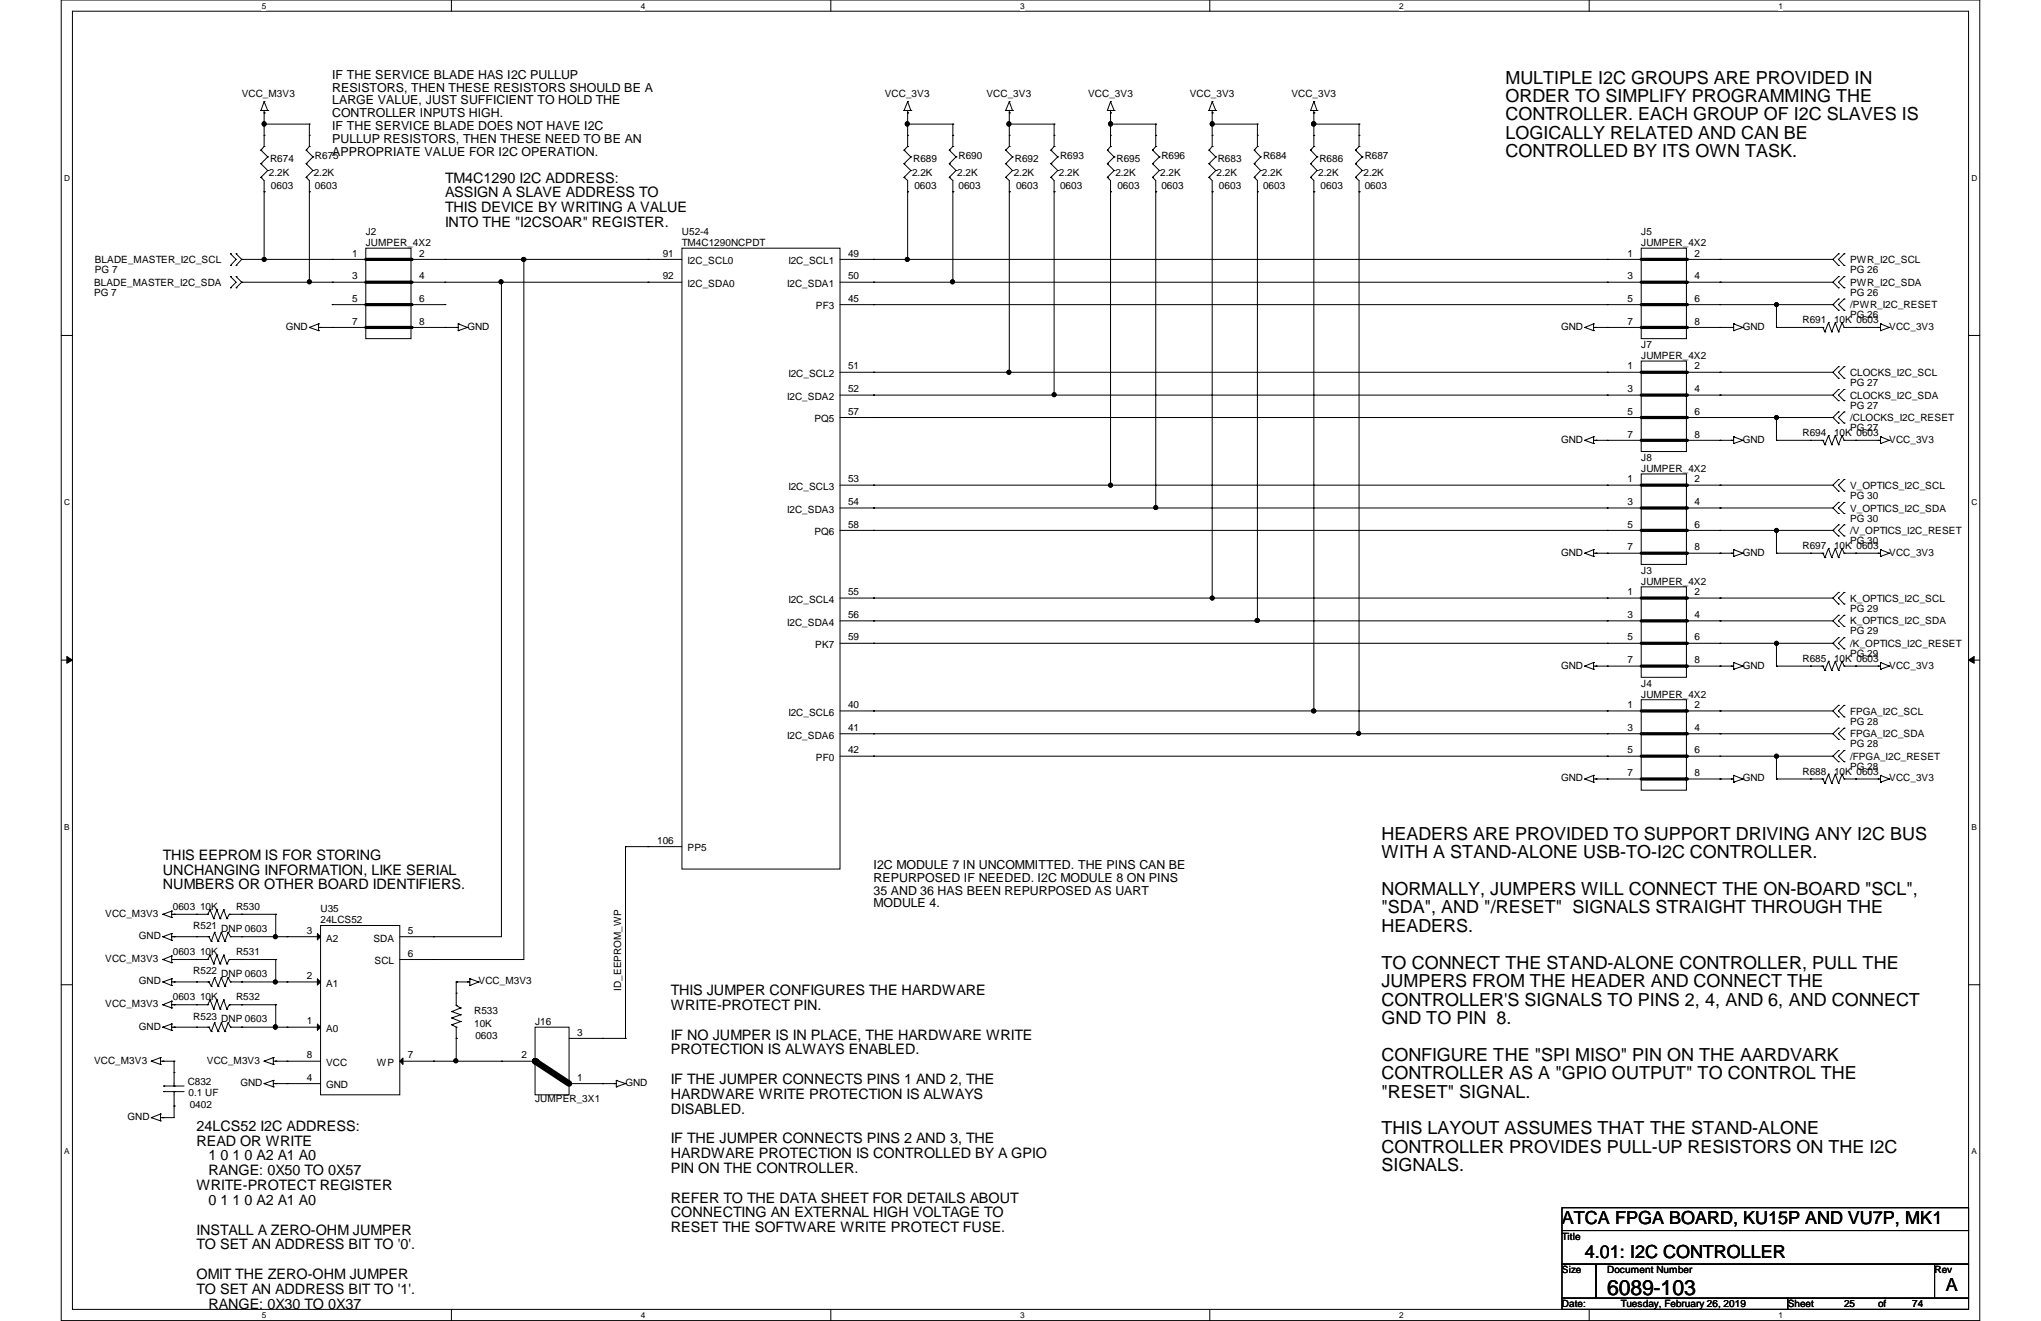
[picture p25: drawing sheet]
<svg xmlns="http://www.w3.org/2000/svg" width="432mm" height="279mm" viewBox="0 0 432 279" stroke-linecap="round" stroke-linejoin="round" font-family="sans-serif">
<defs><g id="words">
<text font-size="4.5" x="340" y="273.8">6089-103</text>
<g font-size="3.8">
<text x="318.5" y="17.7">MULTIPLE I2C GROUPS ARE PROVIDED IN</text>
<text x="318.5" y="21.6">ORDER TO SIMPLIFY PROGRAMMING THE</text>
<text x="318.5" y="25.5">CONTROLLER. EACH GROUP OF I2C SLAVES IS</text>
<text x="318.5" y="29.4">LOGICALLY RELATED AND CAN BE</text>
<text x="318.5" y="33.3">CONTROLLED BY ITS OWN TASK.</text>
<text x="292.3" y="177.6">HEADERS ARE PROVIDED TO SUPPORT DRIVING ANY I2C BUS</text>
<text x="292.3" y="181.5">WITH A STAND-ALONE USB-TO-I2C CONTROLLER.</text>
<text x="292.3" y="189.3">NORMALLY, JUMPERS WILL CONNECT THE ON-BOARD &quot;SCL&quot;,</text>
<text x="292.3" y="193.2">&quot;SDA&quot;, AND &quot;/RESET&quot; SIGNALS STRAIGHT THROUGH THE</text>
<text x="292.3" y="197.1">HEADERS.</text>
<text x="292.3" y="204.9">TO CONNECT THE STAND-ALONE CONTROLLER, PULL THE</text>
<text x="292.3" y="208.8">JUMPERS FROM THE HEADER AND CONNECT THE</text>
<text x="292.3" y="212.7">CONTROLLER'S SIGNALS TO PINS 2, 4, AND 6, AND CONNECT</text>
<text x="292.3" y="216.6">GND TO PIN 8.</text>
<text x="292.3" y="224.4">CONFIGURE THE &quot;SPI MISO&quot; PIN ON THE AARDVARK</text>
<text x="292.3" y="228.3">CONTROLLER AS A &quot;GPIO OUTPUT&quot; TO CONTROL THE</text>
<text x="292.3" y="232.2">&quot;RESET&quot; SIGNAL.</text>
<text x="292.3" y="239.9">THIS LAYOUT ASSUMES THAT THE STAND-ALONE</text>
<text x="292.3" y="243.8">CONTROLLER PROVIDES PULL-UP RESISTORS ON THE I2C</text>
<text x="292.3" y="247.7">SIGNALS.</text>
<text x="330.5" y="258.8">ATCA FPGA BOARD, KU15P AND VU7P, MK1</text>
<text x="335.3" y="266">4.01: I2C CONTROLLER</text>
<text x="411.6" y="273.1">A</text>
</g>
<g font-size="3">
<text x="94.1" y="38.6">TM4C1290 I2C ADDRESS:</text>
<text x="94.1" y="41.7">ASSIGN A SLAVE ADDRESS TO</text>
<text x="94.1" y="44.9">THIS DEVICE BY WRITING A VALUE</text>
<text x="94.1" y="48">INTO THE &quot;I2CSOAR&quot; REGISTER.</text>
<text x="34.5" y="181.9">THIS EEPROM IS FOR STORING</text>
<text x="34.5" y="185">UNCHANGING INFORMATION, LIKE SERIAL</text>
<text x="34.5" y="188.1">NUMBERS OR OTHER BOARD IDENTIFIERS.</text>
<text x="141.9" y="210.5">THIS JUMPER CONFIGURES THE HARDWARE</text>
<text x="141.9" y="213.6">WRITE-PROTECT PIN.</text>
<text x="141.9" y="219.9">IF NO JUMPER IS IN PLACE, THE HARDWARE WRITE</text>
<text x="141.9" y="223">PROTECTION IS ALWAYS ENABLED.</text>
<text x="141.9" y="229.3">IF THE JUMPER CONNECTS PINS 1 AND 2, THE</text>
<text x="141.9" y="232.4">HARDWARE WRITE PROTECTION IS ALWAYS</text>
<text x="41.6" y="239.2">24LCS52 I2C ADDRESS:</text>
<text x="141.9" y="235.5">DISABLED.</text>
<text x="41.6" y="242.3">READ OR WRITE</text>
<text x="44.1" y="245.4">1 0 1 0 A2 A1 A0</text>
<text x="141.9" y="241.8">IF THE JUMPER CONNECTS PINS 2 AND 3, THE</text>
<text x="141.9" y="244.9">HARDWARE PROTECTION IS CONTROLLED BY A GPIO</text>
<text x="41.6" y="251.7">WRITE-PROTECT REGISTER</text>
<text x="44.1" y="248.6">RANGE: 0X50 TO 0X57</text>
<text x="141.9" y="248.1">PIN ON THE CONTROLLER.</text>
<text x="44.1" y="254.8">0 1 1 0 A2 A1 A0</text>
<text x="141.9" y="254.3">REFER TO THE DATA SHEET FOR DETAILS ABOUT</text>
<text x="141.9" y="257.5">CONNECTING AN EXTERNAL HIGH VOLTAGE TO</text>
<text x="41.6" y="261.1">INSTALL A ZERO-OHM JUMPER</text>
<text x="141.9" y="260.6">RESET THE SOFTWARE WRITE PROTECT FUSE.</text>
<text x="41.6" y="264.2">TO SET AN ADDRESS BIT TO '0'.</text>
<text x="41.6" y="270.5">OMIT THE ZERO-OHM JUMPER</text>
<text x="41.6" y="273.6">TO SET AN ADDRESS BIT TO '1'.</text>
<text x="44.1" y="276.8">RANGE: 0X30 TO 0X37</text>
</g>
<g font-size="2.6">
<text x="70.3" y="16.7">IF THE SERVICE BLADE HAS I2C PULLUP</text>
<text x="70.3" y="19.4">RESISTORS, THEN THESE RESISTORS SHOULD BE A</text>
<text x="70.3" y="22.1">LARGE VALUE, JUST SUFFICIENT TO HOLD THE</text>
<text x="70.3" y="24.8">CONTROLLER INPUTS HIGH.</text>
<text x="70.3" y="27.5">IF THE SERVICE BLADE DOES NOT HAVE I2C</text>
<text x="70.3" y="30.2">PULLUP RESISTORS, THEN THESE NEED TO BE AN</text>
<text x="70.3" y="32.9">APPROPRIATE VALUE FOR I2C OPERATION.</text>
<text x="184.8" y="183.8">I2C MODULE 7 IN UNCOMMITTED. THE PINS CAN BE</text>
<text x="184.8" y="186.5">REPURPOSED IF NEEDED. I2C MODULE 8 ON PINS</text>
<text x="184.8" y="189.2">35 AND 36 HAS BEEN REPURPOSED AS UART</text>
<text x="184.8" y="191.9">MODULE 4.</text>
</g>
<g font-size="2.1">
<text x="51.1" y="20.6">VCC_M3V3</text>
<text x="187.2" y="20.6">VCC_3V3</text>
<text x="208.7" y="20.6">VCC_3V3</text>
<text x="230.2" y="20.6">VCC_3V3</text>
<text x="251.7" y="20.6">VCC_3V3</text>
<text x="273.2" y="20.6">VCC_3V3</text>
<text x="57.1" y="34.2">R674</text>
<text x="66.6" y="33.7">R675</text>
<text x="193.2" y="34.2">R689</text>
<text x="202.8" y="33.7">R690</text>
<text x="214.7" y="34.2">R692</text>
<text x="224.3" y="33.7">R693</text>
<text x="236.2" y="34.2">R695</text>
<text x="245.7" y="33.7">R696</text>
<text x="257.6" y="34.2">R683</text>
<text x="267.2" y="33.7">R684</text>
<text x="279.1" y="34.2">R686</text>
<text x="288.7" y="33.7">R687</text>
<text x="56.9" y="37.3">2.2K</text>
<text x="57.3" y="39.9">0603</text>
<text x="66.4" y="37.3">2.2K</text>
<text x="66.6" y="39.9">0603</text>
<text x="193" y="37.3">2.2K</text>
<text x="193.5" y="39.9">0603</text>
<text x="202.5" y="37.3">2.2K</text>
<text x="202.8" y="39.9">0603</text>
<text x="214.5" y="37.3">2.2K</text>
<text x="215" y="39.9">0603</text>
<text x="224" y="37.3">2.2K</text>
<text x="224.3" y="39.9">0603</text>
<text x="236" y="37.3">2.2K</text>
<text x="236.4" y="39.9">0603</text>
<text x="245.4" y="37.3">2.2K</text>
<text x="245.7" y="39.9">0603</text>
<text x="257.4" y="37.3">2.2K</text>
<text x="257.9" y="39.9">0603</text>
<text x="267" y="37.3">2.2K</text>
<text x="267.2" y="39.9">0603</text>
<text x="278.9" y="37.3">2.2K</text>
<text x="279.4" y="39.9">0603</text>
<text x="288.5" y="37.3">2.2K</text>
<text x="288.7" y="39.9">0603</text>
<text x="77.4" y="49.7">J2</text>
<text x="77.4" y="52.1">JUMPER_4X2</text>
<text x="144.3" y="49.7">U52-4</text>
<text x="144.3" y="52.1">TM4C1290NCPDT</text>
<text x="347.2" y="49.7">J5</text>
<text x="347.2" y="52.1">JUMPER_4X2</text>
<text x="20.1" y="55.6">BLADE_MASTER_I2C_SCL</text>
<text x="20.1" y="57.8">PG 7</text>
<text x="74.5" y="54.3">1</text>
<text x="74.5" y="59.1">3</text>
<text x="88.6" y="54.3">2</text>
<text x="88.6" y="59.1">4</text>
<text x="140.2" y="54.3">91</text>
<text x="140.2" y="59.1">92</text>
<text x="145.5" y="55.9">I2C_SCL0</text>
<text x="166.8" y="55.9">I2C_SCL1</text>
<text x="179.4" y="54.3">49</text>
<text x="179.4" y="59.1">50</text>
<text x="344.3" y="54.3">1</text>
<text x="344.3" y="59.1">3</text>
<text x="358.5" y="54.3">2</text>
<text x="358.5" y="59.1">4</text>
<text x="391.4" y="55.6">PWR_I2C_SCL</text>
<text x="391.4" y="57.8">PG 26</text>
<text x="19.9" y="60.5">BLADE_MASTER_I2C_SDA</text>
<text x="19.9" y="62.6">PG 7</text>
<text x="74.5" y="63.8">5</text>
<text x="88.6" y="63.8">6</text>
<text x="145.5" y="60.7">I2C_SDA0</text>
<text x="166.5" y="60.7">I2C_SDA1</text>
<text x="172.6" y="65.4">PF3</text>
<text x="179.4" y="63.8">45</text>
<text x="344.3" y="63.8">5</text>
<text x="358.5" y="63.8">6</text>
<text x="391.4" y="60.5">PWR_I2C_SDA</text>
<text x="391.4" y="62.6">PG 26</text>
<text x="391.4" y="65.2">/PWR_I2C_RESET</text>
<text x="60.5" y="69.8">GND</text>
<text x="74.5" y="68.7">7</text>
<text x="88.6" y="68.7">8</text>
<text x="98.9" y="69.8">GND</text>
<text x="330.3" y="69.8">GND</text>
<text x="344.3" y="68.7">7</text>
<text x="358.5" y="68.7">8</text>
<text x="368.7" y="69.8">GND</text>
<text x="381.3" y="68.3">R691</text>
<text x="388" y="68.3">10K 0603</text>
<text x="391.4" y="67.3">PG 26</text>
<text x="399.7" y="69.8">VCC_3V3</text>
<text x="347.2" y="73.6">J7</text>
<text x="347.2" y="75.9">JUMPER_4X2</text>
<text x="166.8" y="79.8">I2C_SCL2</text>
<text x="179.4" y="78.1">51</text>
<text x="179.4" y="83">52</text>
<text x="344.3" y="78.1">1</text>
<text x="344.3" y="83">3</text>
<text x="358.5" y="78.1">2</text>
<text x="358.5" y="83">4</text>
<text x="391.4" y="79.5">CLOCKS_I2C_SCL</text>
<text x="391.4" y="81.7">PG 27</text>
<text x="166.5" y="84.6">I2C_SDA2</text>
<text x="172.3" y="89.3">PQ5</text>
<text x="179.4" y="87.7">57</text>
<text x="344.3" y="87.7">5</text>
<text x="358.5" y="87.7">6</text>
<text x="391.4" y="84.3">CLOCKS_I2C_SDA</text>
<text x="391.4" y="86.4">PG 27</text>
<text x="391.4" y="89.1">/CLOCKS_I2C_RESET</text>
<text x="330.3" y="93.6">GND</text>
<text x="344.3" y="92.5">7</text>
<text x="358.5" y="92.5">8</text>
<text x="368.7" y="93.6">GND</text>
<text x="381.3" y="92.2">R694</text>
<text x="388" y="92.2">10K 0603</text>
<text x="391.4" y="91.2">PG 27</text>
<text x="399.7" y="93.6">VCC_3V3</text>
<text x="347.2" y="97.5">J8</text>
<text x="347.2" y="99.8">JUMPER_4X2</text>
<text x="166.8" y="103.6">I2C_SCL3</text>
<text x="179.4" y="102">53</text>
<text x="179.4" y="106.8">54</text>
<text x="344.3" y="102">1</text>
<text x="344.3" y="106.8">3</text>
<text x="358.5" y="102">2</text>
<text x="358.5" y="106.8">4</text>
<text x="391.4" y="103.4">V_OPTICS_I2C_SCL</text>
<text x="391.4" y="105.6">PG 30</text>
<text x="166.5" y="108.5">I2C_SDA3</text>
<text x="172.3" y="113.2">PQ6</text>
<text x="179.4" y="111.6">58</text>
<text x="344.3" y="111.6">5</text>
<text x="358.5" y="111.6">6</text>
<text x="391.4" y="108.2">V_OPTICS_I2C_SDA</text>
<text x="391.4" y="110.3">PG 30</text>
<text x="391.4" y="112.9">/V_OPTICS_I2C_RESET</text>
<text x="330.3" y="117.5">GND</text>
<text x="344.3" y="116.4">7</text>
<text x="358.5" y="116.4">8</text>
<text x="368.7" y="117.5">GND</text>
<text x="381.3" y="116.1">R697</text>
<text x="388" y="116.1">10K 0603</text>
<text x="391.4" y="115.1">PG 30</text>
<text x="399.7" y="117.5">VCC_3V3</text>
<text x="179.4" y="125.9">55</text>
<text x="344.3" y="125.9">1</text>
<text x="347.2" y="121.3">J3</text>
<text x="347.2" y="123.7">JUMPER_4X2</text>
<text x="358.5" y="125.9">2</text>
<text x="166.8" y="127.5">I2C_SCL4</text>
<text x="179.4" y="130.7">56</text>
<text x="344.3" y="130.7">3</text>
<text x="358.5" y="130.7">4</text>
<text x="391.4" y="127.3">K_OPTICS_I2C_SCL</text>
<text x="391.4" y="129.5">PG 29</text>
<text x="166.5" y="132.3">I2C_SDA4</text>
<text x="172.5" y="137.1">PK7</text>
<text x="179.4" y="135.5">59</text>
<text x="344.3" y="135.5">5</text>
<text x="358.5" y="135.5">6</text>
<text x="391.4" y="132.1">K_OPTICS_I2C_SDA</text>
<text x="391.4" y="134.2">PG 29</text>
<text x="391.4" y="136.8">/K_OPTICS_I2C_RESET</text>
<text x="330.3" y="141.4">GND</text>
<text x="344.3" y="140.3">7</text>
<text x="358.5" y="140.3">8</text>
<text x="368.7" y="141.4">GND</text>
<text x="381.3" y="140">R685</text>
<text x="388" y="140">10K 0603</text>
<text x="391.4" y="138.9">PG 29</text>
<text x="399.7" y="141.4">VCC_3V3</text>
<text x="179.4" y="149.8">40</text>
<text x="344.3" y="149.8">1</text>
<text x="347.2" y="145.2">J4</text>
<text x="347.2" y="147.6">JUMPER_4X2</text>
<text x="358.5" y="149.8">2</text>
<text x="166.8" y="151.4">I2C_SCL6</text>
<text x="179.4" y="154.6">41</text>
<text x="344.3" y="154.6">3</text>
<text x="358.5" y="154.6">4</text>
<text x="391.4" y="151.1">FPGA_I2C_SCL</text>
<text x="391.4" y="153.3">PG 28</text>
<text x="391.4" y="156">FPGA_I2C_SDA</text>
<text x="166.5" y="156.2">I2C_SDA6</text>
<text x="172.6" y="161">PF0</text>
<text x="179.4" y="159.3">42</text>
<text x="344.3" y="159.3">5</text>
<text x="358.5" y="159.3">6</text>
<text x="391.4" y="158.1">PG 28</text>
<text x="391.4" y="160.7">/FPGA_I2C_RESET</text>
<text x="330.3" y="165.3">GND</text>
<text x="344.3" y="164.2">7</text>
<text x="358.5" y="164.2">8</text>
<text x="368.7" y="165.3">GND</text>
<text x="381.3" y="163.8">R688</text>
<text x="388" y="163.8">10K 0603</text>
<text x="391.4" y="162.8">PG 28</text>
<text x="399.7" y="165.3">VCC_3V3</text>
<text x="139" y="178.5">106</text>
<text x="145.5" y="180.1">PP5</text>
<text x="22.3" y="193.9">VCC_M3V3</text>
<text x="36.6" y="192.4">0603</text>
<text x="40.9" y="196.5">R521 DNP 0603</text>
<text x="42.3" y="192.4">10K</text>
<text x="50" y="192.4">R530</text>
<text x="64.9" y="197.5">3</text>
<text x="67.8" y="193">U35</text>
<text x="67.8" y="195.3">24LCS52</text>
<text x="86.3" y="197.5">5</text>
<text x="22.3" y="203.5">VCC_M3V3</text>
<text x="29.4" y="198.6">GND</text>
<text x="36.6" y="202">0603</text>
<text x="42.3" y="202">10K</text>
<text x="50" y="202">R531</text>
<text x="69" y="199.1">A2</text>
<text x="79" y="199.1">SDA</text>
<text x="79.2" y="204">SCL</text>
<text x="86.3" y="202.4">6</text>
<text x="29.4" y="208.2">GND</text>
<text x="40.9" y="206.1">R522 DNP 0603</text>
<text x="64.9" y="207.1">2</text>
<text x="69" y="208.7">A1</text>
<text x="101.3" y="208.2">VCC_M3V3</text>
<text x="131.4" y="209.5" transform="rotate(-90 131.4 209.5)">ID_EEPROM_WP</text>
<text x="22.3" y="213">VCC_M3V3</text>
<text x="36.6" y="211.6">0603</text>
<text x="40.9" y="215.6">R523 DNP 0603</text>
<text x="42.3" y="211.6">10K</text>
<text x="50" y="211.6">R532</text>
<text x="100.3" y="214.5">R533</text>
<text x="29.4" y="217.8">GND</text>
<text x="64.9" y="216.7">1</text>
<text x="69" y="218.3">A0</text>
<text x="100.3" y="217.3">10K</text>
<text x="100.6" y="219.7">0603</text>
<text x="113.2" y="216.8">J16</text>
<text x="122.1" y="219">3</text>
<text x="19.9" y="225">VCC_M3V3</text>
<text x="43.8" y="225">VCC_M3V3</text>
<text x="64.9" y="223.9">8</text>
<text x="69" y="225.5">VCC</text>
<text x="79.8" y="225.5">WP</text>
<text x="86.3" y="223.9">7</text>
<text x="110.3" y="223.9">2</text>
<text x="39.7" y="229.4">C832</text>
<text x="39.9" y="231.8">0.1 UF</text>
<text x="50.9" y="229.7">GND</text>
<text x="64.9" y="228.6">4</text>
<text x="69" y="230.2">GND</text>
<text x="113.2" y="233.1">JUMPER_3X1</text>
<text x="122.1" y="228.6">1</text>
<text x="132.3" y="229.7">GND</text>
<text x="27" y="236.9">GND</text>
<text x="40.1" y="234.3">0402</text>
<text x="330.5" y="262.2">Title</text>
<text x="330.5" y="269.3">Size</text>
<text x="340" y="269.3">Document Number</text>
<text x="409.3" y="269.3">Rev</text>
<text x="330.5" y="276.5">Date:</text>
<text x="342.9" y="276.5">Tuesday, February 26, 2019</text>
<text x="378.2" y="276.5">Sheet</text>
<text x="390.1" y="276.5">25</text>
<text x="397.3" y="276.5">of</text>
<text x="404.5" y="276.5">74</text>
</g>
<g font-size="1.7">
<text x="55.4" y="1.9">5</text>
<text x="135.6" y="1.9">4</text>
<text x="215.8" y="1.9">3</text>
<text x="296" y="1.9">2</text>
<text x="376.3" y="1.9">1</text>
<text x="13.5" y="38.3">D</text>
<text x="417.1" y="38.3">D</text>
<text x="13.5" y="106.8">C</text>
<text x="417.1" y="106.8">C</text>
<text x="13.5" y="175.5">B</text>
<text x="417.1" y="175.5">B</text>
<text x="13.5" y="244.2">A</text>
<text x="417.1" y="244.2">A</text>
<text x="55.4" y="278.8">5</text>
<text x="135.6" y="278.8">4</text>
<text x="215.8" y="278.8">3</text>
<text x="296" y="278.8">2</text>
<text x="376.3" y="278.8">1</text>
</g>
</g></defs>
<path d="M13 0h405.8v279.3h-405.8zM15.3 2.4h401.2v274.5h-401.2z" fill="none" stroke="#000" stroke-width=".21"/>
<g fill="#fff">
<path d="M55.4 .3h.9v1.9h-.9z"/>
<path d="M55.4 277.2h.9v1.9h-.9z"/>
</g>
<path d="M95.5 0v2.4M95.5 276.9v2.4" fill="none" stroke="#000" stroke-width=".21"/>
<g fill="#fff">
<path d="M135.6 .3h.9v1.9h-.9z"/>
<path d="M135.6 277.2h.9v1.9h-.9z"/>
</g>
<path d="M175.8 0v2.4M175.8 276.9v2.4" fill="none" stroke="#000" stroke-width=".21"/>
<g fill="#fff">
<path d="M215.8 .3h.9v1.9h-.9z"/>
<path d="M215.8 277.2h.9v1.9h-.9z"/>
</g>
<path d="M255.9 0v2.4M255.9 276.9v2.4" fill="none" stroke="#000" stroke-width=".21"/>
<g fill="#fff">
<path d="M296 .3h.9v1.9h-.9z"/>
<path d="M296 277.2h.9v1.9h-.9z"/>
</g>
<path d="M336.2 0v2.4M336.2 276.9v2.4" fill="none" stroke="#000" stroke-width=".21"/>
<g fill="#fff">
<path d="M376.3 .3h.9v1.9h-.9z"/>
<path d="M376.3 277.2h.9v1.9h-.9z"/>
<path d="M13.5 36.7h1.2v1.9h-1.2z"/>
<path d="M417.1 36.7h1.2v1.9h-1.2z"/>
<path d="M13.5 105.2h1.2v2h-1.2z"/>
<path d="M417.1 105.2h1.2v2h-1.2z"/>
</g>
<path d="M13 71h2.3M416.5 71h2.3" fill="none" stroke="#000" stroke-width=".21"/>
<g fill="#fff">
<path d="M13.5 173.9h1.1v2h-1.1z"/>
<path d="M417.1 173.9h1.1v2h-1.1z"/>
</g>
<path d="M13 139.6h2.3M416.5 139.6h2.3" fill="none" stroke="#000" stroke-width=".21"/>
<path d="M14.1 138.9v1.4l1.2-.7zM416.5 139.6l1.2 .7v-1.4z" fill="#000" stroke="#000" stroke-width=".21"/>
<g fill="#fff">
<path d="M13.5 242.6h1.1v1.9h-1.1z"/>
<path d="M417.1 242.6h1.1v1.9h-1.1z"/>
</g>
<g fill="none" stroke="#000" stroke-width=".21">
<path d="M55.2 23.4h.1M55.2 23.4h1.4M55.2 37.5h.1M55.2 34.6h.1M55.2 31.7h.1M55.2 37.5l.7 .7v16.7M55.2 34.6l1.4 1.5M55.2 31.7l1.4 1.5M55.9 28.6h.1M55.9 23.9h.1M55.9 21.5h.1M55.9 23.4v7.6"/>
<path d="M55.9 21.5l.7 1.9M55.9 21.5l-.7 1.9M55.9 31h.1M55.9 26.2h.1M55.9 31l-.7 .7M55.9 26.2h9.5M56.6 23.4h.1M56.6 36.1h.1M56.6 33.2h.1M56.6 36.1l-1.4 1.4M56.6 33.2l-1.4 1.4M64.8 37.5h.1"/>
<path d="M64.8 34.6h.1M64.8 31.8h.1M64.8 37.5l.6 .7v21.5M64.8 34.6l1.4 1.5M64.8 31.8l1.4 1.4M65.4 26.2h.1M65.4 26.2v4.8M65.4 28.6h.1M65.4 31h.1M65.4 31l-.6 .8M66.2 36.1h.1M66.2 33.2h.1"/>
<path d="M66.2 36.1l-1.4 1.4M66.2 33.2l-1.4 1.4M191.3 23.4h.1M191.3 23.4h1.4M191.3 37.5h.1M191.3 34.6h.1M191.3 31.8h.1M191.3 37.5l.7 .7v16.7M191.3 34.6l1.4 1.5M191.3 31.8l1.4 1.4M192 23.9h.1M192 21.5h.1"/>
<path d="M192 23.4v7.6M192 21.5l.7 1.9M192 21.5l-.7 1.9M192 31h.1M192 31l-.7 .8M192 28.6h.1M192 26.2h.1M192 26.2h9.6M192.7 23.4h.1M192.7 36.1h.1M192.7 33.2h.1M192.7 36.1l-1.4 1.4"/>
<path d="M192.7 33.2l-1.4 1.4M200.8 37.5h.1M200.8 34.6h.1M200.8 31.7h.1M200.8 37.5l.8 .7v21.5M200.8 34.6l1.5 1.5M200.8 31.7l1.5 1.5M201.6 28.6h.1M201.6 26.2h.1M201.6 26.2v4.8M201.6 31h.1M201.6 31l-.8 .7"/>
<path d="M202.3 36.1h.1M202.3 33.2h.1M202.3 36.1l-1.5 1.4M202.3 33.2l-1.5 1.4M212.8 23.4h.1M212.8 23.4h1.4M212.8 37.5h.1M212.8 34.6h.1M212.8 31.8h.1M212.8 37.5l.7 .7v40.5M212.8 34.6l1.4 1.5M212.8 31.8l1.4 1.4"/>
<path d="M213.5 23.9h.1M213.5 21.5h.1M213.5 23.4v7.6M213.5 21.5l.7 1.9M213.5 21.5l-.7 1.9M213.5 26.2h.1M213.5 26.2h9.5M213.5 28.6h.1M213.5 31h.1M213.5 31l-.7 .8M214.2 23.4h.1M214.2 36.1h.1"/>
<path d="M214.2 33.2h.1M214.2 36.1l-1.4 1.4M214.2 33.2l-1.4 1.4M222.3 37.5h.1M222.3 34.6h.1M222.3 31.7h.1M222.3 37.5l.7 .7v45.4M222.3 34.6l1.5 1.5M222.3 31.7l1.5 1.5M223 31h.1M223 28.6h.1M223 31l-.7 .7"/>
<path d="M223 26.2h.1M223 26.2v4.8M223.8 36.1h.1M223.8 33.2h.1M223.8 36.1l-1.5 1.4M223.8 33.2l-1.5 1.4M234.3 37.5h.1M234.3 34.6h.1M234.3 31.7h.1M234.3 37.5l.6 .7v64.4M234.3 34.6l1.4 1.5M234.3 31.7l1.4 1.5"/>
<path d="M234.3 23.4h.1M234.3 23.4h1.4M234.9 31h.1M234.9 31l-.6 .7M234.9 28.6h.1M235 23.9h.1M235 21.5h.1M235 23.4l-.1 7.6M235 21.5l.7 1.9M235 21.5l-.7 1.9M235 26.2h.1M235 26.2h9.5"/>
<path d="M235.7 36.1h.1M235.7 33.2h.1M235.7 36.1l-1.4 1.4M235.7 33.2l-1.4 1.4M235.7 23.4h.1M243.8 37.5h.1M243.8 34.6h.1M243.8 31.7h.1M243.8 37.5l.7 .7v69.2M243.8 34.6l1.5 1.5M243.8 31.7l1.5 1.5M244.5 31h.1"/>
<path d="M244.5 28.6h.1M244.5 31l-.7 .7M244.5 26.2h.1M244.5 26.2v4.8M245.3 36.1h.1M245.3 33.2h.1M245.3 36.1l-1.5 1.4M245.3 33.2l-1.5 1.4M255.8 23.4h.1M255.8 23.4h1.4M255.8 37.5h.1M255.8 34.6h.1"/>
<path d="M255.8 31.7h.1M255.8 37.5l.7 .7v88.3M255.8 34.6l1.4 1.5M255.8 31.7l1.4 1.5M256.5 23.9h.1M256.5 21.5h.1M256.5 23.4v7.6M256.5 21.5l.7 1.9M256.5 21.5l-.7 1.9M256.5 26.2h.1M256.5 26.2h9.5M256.5 31h.1"/>
<path d="M256.5 28.6h.1M256.5 31l-.7 .7M257.2 23.4h.1M257.2 36.1h.1M257.2 33.2h.1M257.2 36.1l-1.4 1.4M257.2 33.2l-1.4 1.4M265.3 37.5h.1M265.3 34.6h.1M265.3 31.7h.1M265.3 37.5l.7 .7v93.1M265.3 34.6l1.4 1.5"/>
<path d="M265.3 31.7l1.4 1.5M266 31h.1M266 28.6h.1M266 31l-.7 .7M266 26.2h.1M266 26.2v4.8M266.7 36.1h.1M266.7 33.2h.1M266.7 36.1l-1.4 1.4M266.7 33.2l-1.4 1.4M277.3 23.4h.1M277.3 23.4h1.3"/>
<path d="M277.3 37.5h.1M277.3 34.6h.1M277.3 31.7h.1M277.3 37.5l.7 .7v112.2M277.3 34.6l1.3 1.5M277.3 31.7l1.3 1.5M278 28.6h.1M278 23.9h.1M278 21.5h.1M278 23.4v7.6M278 21.5l.6 1.9M278 21.5l-.7 1.9"/>
<path d="M278 31h.1M278 31l-.7 .7M278 26.2h.1M278 26.2h9.5M278.6 36.1h.1M278.6 33.2h.1M278.6 36.1l-1.3 1.4M278.6 33.2l-1.3 1.4M278.6 23.4h.1M286.8 37.5h.1M286.8 34.6h.1M286.8 31.8h.1"/>
<path d="M286.8 37.5l.7 .7v117M286.8 34.6l1.4 1.5M286.8 31.8l1.4 1.4M287.5 31h.1M287.5 28.6h.1M287.5 26.2h.1M287.5 31l-.7 .8M287.5 26.2v4.8M288.2 36.1h.1M288.2 33.2h.1M288.2 36.1l-1.4 1.4M288.2 33.2l-1.4 1.4"/>
<path d="M48.8 56.1h.1M48.8 53.7h.1M48.8 58.5h.1M48.8 53.7l1.2 1.2-1.2 1.2M48.8 58.5l1.2 1.2-1.2 1.2M50 53.7h.1M50 56.1h.1M50 58.5h.1M50 53.7l1.1 1.2M50 58.5l1.1 1.2M51.1 54.9l-1.1 1.2M51.1 59.7l-1.1 1.2"/>
<path d="M51.1 54.9h.1M51.1 59.7h.1M51.1 54.9h26.3M51.1 59.7h26.3M55.9 54.9h.1M55.9 40.6h.1M65.4 59.7h.1M65.4 40.6h.1M70.3 54.9h.1M70.3 59.7h.1M77.4 52.5h9.6v19.1h-9.6zM87 54.9h57.3"/>
<path d="M87 59.7h57.3M94.1 54.9h.1M94.1 59.7h.1M106.1 59.7v138.4h-21.5M106.1 59.7h.1M110.8 54.9v148h-26.2M110.8 54.9h.1M137.1 54.9h.1M137.1 59.7h.1M144.3 52.5h33.4v131.3h-33.4zM177.7 54.9h169.5M177.7 59.7h169.5"/>
<path d="M184.8 54.9h.1M184.8 59.7h.1M192 54.9h.1M192 40.6h.1M201.6 40.6h.1M201.6 59.7h.1M213.5 40.6h.1M223 40.6h.1M234.9 40.6h.1M244.5 40.6h.1M256.5 40.6h.1M266 40.6h.1"/>
<path d="M278 40.6h.1M287.5 40.6h.1M340 54.9h.1M340 59.7h.1M347.2 52.5h9.6v19.1h-9.6zM363.9 54.9h.1M363.9 59.7h.1M387.8 54.9l1.2 1.2M387.8 59.7l1.2 1.2M387.8 54.9h-31M387.8 59.7h-31M389 53.7h.1"/>
<path d="M389 56.1h.1M389 58.5h.1M389 53.7l-1.2 1.2M389 58.5l-1.2 1.2M390.1 56.1h.1M390.1 53.7h.1M390.1 58.5h.1M390.1 53.7l-1.1 1.2 1.1 1.2M390.1 58.5l-1.1 1.2 1.1 1.2M48.8 60.9h.1M50 60.9h.1M65.4 69.3h.1"/>
<path d="M65.4 69.3l2 .6M67.4 68.5h.1M67.4 69.9h.1M67.4 68.5v1.4M67.4 69.3h10M67.4 68.5l-2 .8M67.8 69.3h.1M70.3 64.4h.1M70.3 69.3h.1M70.3 64.4h7.1M87 64.4h7.1M94.1 64.4h.1"/>
<path d="M94.1 69.3h.1M96.5 69.3h.1M96.9 68.5h.1M96.9 69.9h.1M96.9 69.3h-9.9M96.9 68.5v1.4M96.9 68.5l2 .8M98.9 69.3h.1M98.9 69.3l-2 .6M177.7 78.7h169.5M177.7 64.4h169.5M184.8 78.7h.1"/>
<path d="M184.8 64.4h.1M213.5 78.7h.1M335.3 69.3h.1M335.3 69.3l1.8 .6M337.1 68.5h.1M337.1 69.9h.1M337.1 69.3h10.1M337.1 68.5v1.4M337.1 68.5l-1.8 .8M337.7 69.3h.1M340 78.7h.1M340 64.4h.1"/>
<path d="M340 69.3h.1M347.2 76.4h9.6v19.1h-9.6zM356.8 64.4h31M363.9 78.7h.1M363.9 64.4h.1M363.9 69.3h.1M366.3 69.3h.1M366.8 68.5h.1M366.8 69.9h.1M366.8 69.3h-10M366.8 68.5v1.4M366.8 68.5l1.9 .8"/>
<path d="M368.7 69.3h.1M368.7 69.3l-1.9 .6M375.8 64.4h.1M375.8 69.3h.1M375.8 64.4v4.9M383 69.3h.1M385.7 69.3h.1M385.7 69.3h-9.9M385.7 69.3l.4 .9M386.1 70.2h.1M386.8 68.2h.1M386.8 68.2l-.7 2"/>
<path d="M386.8 68.2l.7 2M387.5 70.2h.1M387.8 78.7l1.2 1.3M387.8 64.4l1.2 1.2M387.8 78.7h-31M387.8 64.4h.1M388.3 68.2h.1M388.3 68.2l-.8 2M388.3 68.2l.7 2M389 70.2h.1M389 60.9h.1M389 77.6h.1"/>
<path d="M389 63.2h.1M389 65.6h.1M389 77.6l-1.2 1.1M389 63.2l-1.2 1.2M389.7 68.2h.1M389.7 68.2l-.7 2M389.7 68.2l.4 1.1M390.1 60.9h.1M390.1 77.6h.1M390.1 65.6h.1M390.1 63.2h.1M390.1 77.6l-1.1 1.1 1.1 1.3"/>
<path d="M390.1 63.2l-1.1 1.2 1.1 1.2M390.1 69.3h.1M392.6 69.3h.1M397.3 69.3h.1M397.8 68.5h.1M397.8 69.9h.1M397.8 69.3h-7.7M397.8 68.5v1.4M397.8 68.5l1.9 .8M399.7 69.3h.1M399.7 69.3l-1.9 .6M177.7 83.6h169.5"/>
<path d="M177.7 88.3h169.5M184.8 83.6h.1M184.8 88.3h.1M223 83.6h.1M335.3 93.1h.1M335.3 93.1l1.8 .7M337.1 92.4h.1M337.1 93.8h.1M337.1 92.4v1.4M337.1 93.1h10.1M337.1 92.4l-1.8 .7M337.7 93.1h.1"/>
<path d="M340 83.6h.1M340 88.3h.1M340 93.1h.1M356.8 83.6h31M363.9 83.6h.1M363.9 88.3h.1M363.9 93.1h.1M366.3 93.1h.1M366.8 92.4h.1M366.8 93.8h.1M366.8 92.4v1.4M366.8 93.1h-10"/>
<path d="M366.8 92.4l1.9 .7M368.7 93.1h.1M368.7 93.1l-1.9 .7M375.8 93.1h.1M375.8 88.3v4.8M375.8 88.3h.1M383 93.1h.1M385.7 93.1h.1M385.7 93.1h-9.9M385.7 93.1l.4 1M386.1 94.1h.1M386.8 92.1h.1"/>
<path d="M386.8 92.1l-.7 2M386.8 92.1l.7 2M387.5 94.1h.1M387.8 83.6l1.2 1.2M387.8 88.3l1.2 1.2M387.8 88.3h.1M387.8 88.3h-31M388.3 92.1h.1M388.3 92.1l-.8 2M388.3 92.1l.7 2M389 80h.1M389 82.4h.1"/>
<path d="M389 84.8h.1M389 87.1h.1M389 89.5h.1M389 82.4l-1.2 1.2M389 87.1l-1.2 1.2M389 94.1h.1M389.7 92.1h.1M389.7 92.1l-.7 2M389.7 92.1l.4 1M390.1 80h.1M390.1 84.8h.1M390.1 82.4h.1"/>
<path d="M390.1 89.5h.1M390.1 87.1h.1M390.1 82.4l-1.1 1.2 1.1 1.2M390.1 87.1l-1.1 1.2 1.1 1.2M390.1 93.1h.1M392.6 93.1h.1M397.3 93.1h.1M397.8 92.4h.1M397.8 93.8h.1M397.8 92.4v1.4M397.8 93.1h-7.7M397.8 92.4l1.9 .7"/>
<path d="M399.7 93.1h.1M399.7 93.1l-1.9 .7M177.7 102.6h169.5M177.7 107.4h169.5M177.7 112.2h169.5M184.8 102.6h.1M184.8 107.4h.1M184.8 112.2h.1M234.9 102.6h.1M244.5 107.4h.1M335.3 117h.1M335.3 117l1.8 .7"/>
<path d="M337.1 116.2h.1M337.1 117.7h.1M337.1 116.2v1.5M337.1 116.2l-1.8 .8M337.7 117h.1M340 102.6h.1M340 107.4h.1M340 112.2h.1M340 117h.1M347.2 100.2h9.6v19.2h-9.6zM347.2 117h-10.1M356.8 117h10"/>
<path d="M356.8 102.6h31M356.8 107.4h31M363.9 102.6h.1M363.9 107.4h.1M363.9 112.2h.1M363.9 117h.1M366.3 117h.1M366.8 116.2h.1M366.8 117.7h.1M366.8 116.2v1.5M366.8 116.2l1.9 .8M368.7 117h.1"/>
<path d="M368.7 117l-1.9 .7M375.8 112.2h.1M375.8 117h.1M375.8 117h9.9M375.8 112.2v4.8M383 117h.1M385.7 117h.1M385.7 117l.4 .9M386.1 117.9h.1M386.8 116h.1M386.8 116l-.7 1.9M386.8 116l.7 1.9"/>
<path d="M387.5 117.9h.1M387.8 102.6l1.2 1.3M387.8 107.4l1.2 1.2M387.8 112.2l1.2 1.2M387.8 112.2h.1M387.8 112.2h-31M388.3 116h.1M388.3 116l-.8 1.9M388.3 116l.7 1.9M389 101.4h.1M389 103.9h.1M389 106.3h.1"/>
<path d="M389 108.6h.1M389 111h.1M389 113.4h.1M389 101.4l-1.2 1.2M389 106.3l-1.2 1.1M389 111l-1.2 1.2M389 117.9h.1M389.7 116h.1M389.7 116l-.7 1.9M389.7 116l.4 1M390.1 103.9h.1M390.1 101.4h.1"/>
<path d="M390.1 108.6h.1M390.1 106.3h.1M390.1 113.4h.1M390.1 111h.1M390.1 101.4l-1.1 1.2 1.1 1.3M390.1 106.3l-1.1 1.1 1.1 1.2M390.1 111l-1.1 1.2 1.1 1.2M390.1 117h.1M390.1 117h7.7M392.6 117h.1M397.3 117h.1M397.8 116.2h.1"/>
<path d="M397.8 117.7h.1M397.8 116.2v1.5M397.8 116.2l1.9 .8M399.7 117h.1M399.7 117l-1.9 .7M177.7 126.5h169.5M177.7 131.3h169.5M177.7 136.1h169.5M184.8 126.5h.1M184.8 131.3h.1M184.8 136.1h.1M256.5 126.5h.1"/>
<path d="M266 131.3h.1M340 126.5h.1M340 131.3h.1M340 136.1h.1M347.2 124.1h9.6v19.2h-9.6zM356.8 126.5h31M356.8 131.3h31M363.9 126.5h.1M363.9 131.3h.1M363.9 136.1h.1M375.8 136.1h.1M375.8 136.1v4.8"/>
<path d="M386.8 139.9h.1M386.8 139.9l-.7 1.9M386.8 139.9l.7 1.9M387.8 126.5l1.2 1.3M387.8 131.3l1.2 1.2M387.8 136.1l1.2 1.1M387.8 136.1h.1M387.8 136.1h-31M388.3 139.9h.1M388.3 139.9l-.8 1.9M388.3 139.9l.7 1.9M389 125.3h.1"/>
<path d="M389 127.8h.1M389 130.1h.1M389 132.5h.1M389 134.9h.1M389 137.2h.1M389 125.3l-1.2 1.2M389 130.1l-1.2 1.2M389 134.9l-1.2 1.2M389.7 139.9h.1M389.7 139.9l-.7 1.9M389.7 139.9l.4 1M390.1 127.8h.1"/>
<path d="M390.1 125.3h.1M390.1 132.5h.1M390.1 130.1h.1M390.1 137.2h.1M390.1 134.9h.1M390.1 125.3l-1.1 1.2 1.1 1.3M390.1 130.1l-1.1 1.2 1.1 1.2M390.1 134.9l-1.1 1.2 1.1 1.1M177.7 150.4h169.5M177.7 155.2h169.5M177.7 159.9h169.5M184.8 150.4h.1"/>
<path d="M184.8 155.2h.1M184.8 159.9h.1M278 150.4h.1M287.5 155.2h.1M335.3 140.9h.1M335.3 140.9l1.8 .7M337.1 140.1h.1M337.1 141.6h.1M337.1 140.1v1.5M337.1 140.1l-1.8 .8M337.7 140.9h.1M340 140.9h.1"/>
<path d="M340 150.4h.1M340 155.2h.1M340 159.9h.1M347.2 148h9.6v19.1h-9.6zM347.2 140.9h-10.1M356.8 140.9h10M356.8 150.4h31M356.8 155.2h31M356.8 159.9h31M363.9 140.9h.1M363.9 150.4h.1M363.9 155.2h.1"/>
<path d="M363.9 159.9h.1M366.3 140.9h.1M366.8 140.1h.1M366.8 141.6h.1M366.8 140.1v1.5M366.8 140.1l1.9 .8M368.7 140.9h.1M368.7 140.9l-1.9 .7M375.8 140.9h.1M375.8 159.9h.1M375.8 140.9h9.9M375.8 159.9v4.9"/>
<path d="M383 140.9h.1M385.7 140.9h.1M385.7 140.9l.4 .9M386.1 141.8h.1M387.5 141.8h.1M387.8 150.4l1.2 1.2M387.8 155.2l1.2 1.2M387.8 159.9l1.2 1.2M387.8 159.9h.1M389 149.2h.1M389 151.6h.1M389 154h.1"/>
<path d="M389 156.4h.1M389 158.7h.1M389 149.2l-1.2 1.2M389 154l-1.2 1.2M389 158.7l-1.2 1.2M389 141.8h.1M390.1 151.6h.1M390.1 149.2h.1M390.1 156.4h.1M390.1 154h.1M390.1 158.7h.1M390.1 149.2l-1.1 1.2 1.1 1.2"/>
<path d="M390.1 154l-1.1 1.2 1.1 1.2M390.1 158.7l-1.1 1.2 1.1 1.2M390.1 140.9h.1M390.1 140.9h7.7M392.6 140.9h.1M397.3 140.9h.1M397.8 140.1h.1M397.8 141.6h.1M397.8 140.1v1.5M397.8 140.1l1.9 .8M399.7 140.9h.1M399.7 140.9l-1.9 .7"/>
<path d="M132.3 179.1h.1M132.3 179.1h12M132.3 179.1v40.5M137.1 179.1h.1M335.3 164.8h.1M335.3 164.8l1.8 .6M337.1 164h.1M337.1 165.4h.1M337.1 164v1.4M337.1 164.8h10.1M337.1 164l-1.8 .8M337.7 164.8h.1"/>
<path d="M340 164.8h.1M363.9 164.8h.1M366.3 164.8h.1M366.8 164h.1M366.8 165.4h.1M366.8 164v1.4M366.8 164.8h-10M366.8 164l1.9 .8M368.7 164.8h.1M368.7 164.8l-1.9 .6M375.8 164.8h.1M383 164.8h.1"/>
<path d="M385.7 164.8h.1M385.7 164.8h-9.9M385.7 164.8l.4 .9M386.1 165.7h.1M386.8 163.7h.1M386.8 163.7l-.7 2M386.8 163.7l.7 2M387.5 165.7h.1M388.3 163.7h.1M388.3 163.7l-.8 2M388.3 163.7l.7 2M389 161.1h.1"/>
<path d="M389 165.7h.1M389.7 163.7h.1M389.7 163.7l-.7 2M389.7 163.7l.4 1.1M390.1 161.1h.1M390.1 164.8h.1M392.6 164.8h.1M397.3 164.8h.1M397.8 164h.1M397.8 165.4h.1M397.8 164v1.4M397.8 164.8h-7.7"/>
<path d="M397.8 164l1.9 .8M399.7 164.8h.1M399.7 164.8l-1.9 .6M34.5 193.4h.1M34.5 198.1h.1M34.5 193.4l1.8 .7M34.5 198.1l1.8 .8M36.3 192.7h.1M36.3 194.1h.1M36.3 197.4h.1M36.3 198.9h.1M36.3 192.7v1.4"/>
<path d="M36.3 197.4v1.5M36.3 193.4h7.6M36.3 192.7l-1.8 .7M36.3 197.4l-1.8 .7M36.8 193.4h.1M36.8 198.1h.1M41.6 193.4h.1M41.6 198.1h.1M43.9 193.4h.1M44.2 198.1h.1M44.2 198.1h-7.9M44.2 198.1l.5 1"/>
<path d="M44.5 192.4h.1M44.5 192.4l.7 1.9M44.5 192.4l-.6 1M44.7 199.1h.1M45.2 194.3h.1M45.4 197.2h.1M45.4 197.2l-.7 1.9M45.4 197.2l.7 1.9M45.9 192.4h.1M45.9 192.4l.7 1.9M45.9 192.4l-.7 1.9M46.1 199.1h.1"/>
<path d="M46.6 194.3h.1M46.8 197.2h.1M46.8 197.2l-.7 1.9M46.8 197.2l.8 1.9M47.3 192.4h.1M47.3 192.4l.7 1.9M47.3 192.4l-.7 1.9M47.6 199.1h.1M48 194.3h.1M48.3 197.2h.1M48.3 197.2l-.7 1.9M48.3 197.2l.5 .9"/>
<path d="M48.5 193.4h.1M48.5 193.4h9.8M48.5 193.4l-.5 .9M48.8 198.1h.1M48.8 198.1h19M51.1 193.4h.1M51.1 198.1h.1M58.3 198.1h.1M58.3 193.4h.1M58.3 193.4v4.7M60.7 198.1h.1M67.8 195.7h16.8v35.9h-16.8z"/>
<path d="M91.7 198.1h.1M13 208.3h2.3M34.5 202.9h.1M34.5 207.7h.1M34.5 212.5h.1M34.5 217.3h.1M34.5 202.9l1.8 .7M34.5 207.7l1.8 .7M34.5 212.5l1.8 .7M34.5 217.3l1.8 .6M36.3 202.2h.1M36.3 203.6h.1"/>
<path d="M36.3 207h.1M36.3 208.4h.1M36.3 211.8h.1M36.3 213.2h.1M36.3 216.6h.1M36.3 217.9h.1M36.3 202.2v1.4M36.3 207v1.4M36.3 211.8v1.4M36.3 216.6v1.3M36.3 202.9h7.6M36.3 202.2l-1.8 .7"/>
<path d="M36.3 207l-1.8 .7M36.3 211.8l-1.8 .7M36.3 217.3h7.9M36.3 216.6l-1.8 .7M36.8 202.9h.1M36.8 207.7h.1M36.8 212.5h.1M36.8 217.3h.1M41.6 212.5h.1M41.6 202.9h.1M41.6 217.3h.1M41.6 207.7h.1"/>
<path d="M43.9 202.9h.1M43.9 212.5h-7.6M43.9 212.5h.1M44.2 207.7h.1M44.2 207.7h-7.9M44.2 207.7l.5 .9M44.2 217.3h.1M44.2 217.3l.5 .9M44.4 202h.1M44.4 202l.8 1.9M44.4 202l-.5 .9M44.5 211.5h.1"/>
<path d="M44.5 211.5l.7 1.9M44.5 211.5l-.6 1M44.7 208.6h.1M44.7 218.2h.1M45.2 203.9h.1M45.2 213.4h.1M45.4 206.8h.1M45.4 206.8l-.7 1.8M45.4 206.8l.7 1.8M45.4 216.3h.1M45.4 216.3l-.7 1.9M45.4 216.3l.7 1.9"/>
<path d="M45.9 211.5h.1M45.9 211.5l.7 1.9M45.9 211.5l-.7 1.9M45.9 202h.1M45.9 202l.7 1.9M45.9 202l-.7 1.9M46.1 208.6h.1M46.1 218.2h.1M46.6 203.9h.1M46.6 213.4h.1M46.8 206.8h.1M46.8 206.8l-.7 1.8"/>
<path d="M46.8 206.8l.8 1.8M46.8 216.3h.1M46.8 216.3l-.7 1.9M46.8 216.3l.8 1.9M47.3 202h.1M47.3 202l.7 1.9M47.3 202l-.7 1.9M47.3 211.5h.1M47.3 211.5l.7 1.9M47.3 211.5l-.7 1.9M47.6 208.6h.1M47.6 218.2h.1"/>
<path d="M48 213.4h.1M48 203.9h.1M48.3 206.8h.1M48.3 206.8l-.7 1.8M48.3 206.8l.5 .9M48.3 216.3h.1M48.3 216.3l-.7 1.9M48.3 216.3l.5 1M48.5 202.9h.1M48.5 202.9h9.8M48.5 202.9l-.5 1M48.5 212.5h.1"/>
<path d="M48.5 212.5h9.8M48.5 212.5l-.5 .9M48.8 207.7h.1M48.8 207.7h19M48.8 217.3h19M48.8 217.3h.1M51.1 212.5h.1M51.1 202.9h.1M51.1 217.3h.1M51.1 207.7h.1M58.3 202.9h.1M58.3 202.9v4.8"/>
<path d="M58.3 207.7h.1M58.3 212.5h.1M58.3 217.3h.1M58.3 212.5v4.8M60.7 217.3h.1M60.7 207.7h.1M91.7 202.9h.1M95.6 214h.1M95.6 215.3h.1M95.6 216.7h.1M95.6 214l1.9 .6M95.6 215.3l1.9 .8"/>
<path d="M95.6 216.7l.9 .6M96.5 217.3h.1M96.5 212.7h.1M96.5 212.7l1 .5M96.5 207.7h.1M96.5 207.7h2.9M96.5 207.7v5M96.5 219.6h.1M96.5 210.1h.1M96.5 217.3v7.2M97.5 213.2h.1M97.5 214.6h.1"/>
<path d="M97.5 216.1h.1M97.5 213.2l-1.9 .8M97.5 214.6l-1.9 .7M97.5 216.1l-1.9 .6M98.9 207.7h.1M99.4 207h.1M99.4 208.4h.1M99.4 207v1.4M99.4 207l1.9 .7M101.3 207.7h.1M101.3 207.7l-1.9 .7M113.2 217.3h7.2v14.3h-7.2z"/>
<path d="M120.4 219.6h11.9M127.5 219.6h.1M132.3 219.6h.1M416.5 208.3h2.3M32 224.5h.1M32 236.4h.1M32 224.5l2 .6M32 236.4l2 .7M34 225.1h.1M34 223.7h.1M34 235.6h.1M34 237.1h.1"/>
<path d="M34 223.7v1.4M34 235.6v1.5M34 223.7l-2 .8M34 235.6l-2 .8M34.5 224.5h.1M34.5 236.4h.1M34.6 230.9h.1M34.6 229.7h.1M34.6 230.9h4.3M34.6 229.7h4.3M36.8 224.5h.1M36.8 224.5h-2.8"/>
<path d="M36.8 224.5v5.2M36.8 229.7h.1M36.8 230.9h.1M36.8 230.9v5.5h-2.8M36.8 226.8h.1M36.8 233.9h.1M55.9 224.5h.1M55.9 229.2h.1M55.9 224.5l1.9 .6M55.9 229.2l1.9 .7M57.8 225.1h.1M57.8 223.7h.1"/>
<path d="M57.8 229.9h.1M57.8 228.5h.1M57.8 224.5h10M57.8 223.7v1.4M57.8 228.5v1.4M57.8 223.7l-1.9 .8M57.8 228.5l-1.9 .7M58.3 224.5h.1M58.3 229.2h.1M60.7 229.2h.1M60.7 224.5h.1M67.8 229.2h-10"/>
<path d="M84.6 224.5h28.6M91.7 224.5h.1M96.5 224.5h.1M106.1 224.5h.1M120.4 229.2h10M127.5 229.2h.1M130 229.2h.1M130.4 228.5h.1M130.4 229.9h.1M130.4 228.5v1.4M130.4 228.5l1.9 .7M132.3 229.2h.1"/>
<path d="M132.3 229.2l-1.9 .7M330.5 255.4h86v4.9h-86zM330.5 260.3h86v7.1h-86zM330.5 267.4h7.2v7.2h-7.2zM330.5 274.6h47.7v2.3h-47.7zM337.7 267.4h71.6v7.2h-71.6zM378.2 274.6h38.3v2.3h-38.3zM409.3 267.4h7.2v7.2h-7.2z"/>
</g>
<path d="M113.2 224.5h.1M113.2 224.5l7.2 4.7" fill="none" stroke="#000" stroke-width="1.4"/>
<g fill="none" stroke="#000" stroke-width=".68">
<path d="M77.4 54.9h9.6M77.4 59.7h9.6M87 54.9h.1M87 59.7h.1M347.2 54.9h9.6M347.2 59.7h9.6M356.8 54.9h.1M356.8 59.7h.1M77.4 64.4h9.6M77.4 69.3h9.6M87 64.4h.1M87 69.3h.1"/>
<path d="M347.2 78.7h9.6M347.2 64.4h9.6M347.2 69.3h9.6M356.8 78.7h.1M356.8 64.4h.1M356.8 69.3h.1M347.2 83.6h9.6M347.2 88.3h9.6M347.2 93.1h9.6M356.8 83.6h.1M356.8 88.3h.1M356.8 93.1h.1"/>
<path d="M347.2 102.6h9.6M347.2 107.4h9.6M347.2 112.2h9.6M347.2 117h9.6M356.8 102.6h.1M356.8 107.4h.1M356.8 112.2h.1M356.8 117h.1M347.2 126.5h9.6M347.2 131.3h9.6M347.2 136.1h9.6M356.8 126.5h.1"/>
<path d="M356.8 131.3h.1M356.8 136.1h.1M347.2 140.9h9.6M347.2 150.4h9.6M347.2 155.2h9.6M347.2 159.9h9.6M356.8 140.9h.1M356.8 150.4h.1M356.8 155.2h.1M356.8 159.9h.1M347.2 164.8h9.6M356.8 164.8h.1"/>
</g>
<g fill="#000" stroke="#000" stroke-width=".21">
<path d="M67.1 197.4l.7 .7-.7 .7z" fill-rule="evenodd"/>
<path d="M67.1 216.6l.7 .7-.7 .6z" fill-rule="evenodd"/>
<path d="M67.1 207l.7 .7-.7 .7z" fill-rule="evenodd"/>
<path d="M84.6 224.5l.7-.7v1.3z" fill-rule="evenodd"/>
<circle cx="55.9" cy="26.2" r=".45"/>
<circle cx="191.9" cy="26.2" r=".45"/>
<circle cx="213.4" cy="26.2" r=".45"/>
<circle cx="234.9" cy="26.2" r=".45"/>
<circle cx="256.4" cy="26.2" r=".45"/>
<circle cx="277.9" cy="26.2" r=".47"/>
<circle cx="55.9" cy="54.9" r=".42"/>
<circle cx="65.4" cy="59.6" r=".42"/>
<circle cx="106" cy="59.6" r=".42"/>
<circle cx="110.8" cy="54.9" r=".45"/>
<circle cx="191.9" cy="54.9" r=".42"/>
<circle cx="201.5" cy="59.6" r=".42"/>
<circle cx="213.4" cy="78.7" r=".42"/>
<circle cx="375.8" cy="64.4" r=".42"/>
<circle cx="223" cy="83.5" r=".42"/>
<circle cx="375.8" cy="88.3" r=".42"/>
<circle cx="234.9" cy="102.6" r=".42"/>
<circle cx="244.5" cy="107.4" r=".42"/>
<circle cx="375.8" cy="112.2" r=".42"/>
<circle cx="256.5" cy="126.5" r=".42"/>
<circle cx="266" cy="131.2" r=".45"/>
<circle cx="375.8" cy="136.1" r=".42"/>
<circle cx="277.9" cy="150.4" r=".45"/>
<circle cx="287.4" cy="155.1" r=".42"/>
<circle cx="375.8" cy="159.9" r=".42"/>
<circle cx="58.3" cy="198.1" r=".42"/>
<circle cx="58.2" cy="217.2" r=".45"/>
<circle cx="58.3" cy="207.7" r=".42"/>
<circle cx="96.4" cy="224.4" r=".42"/>
</g>
<use href="#words"/>
</svg>
